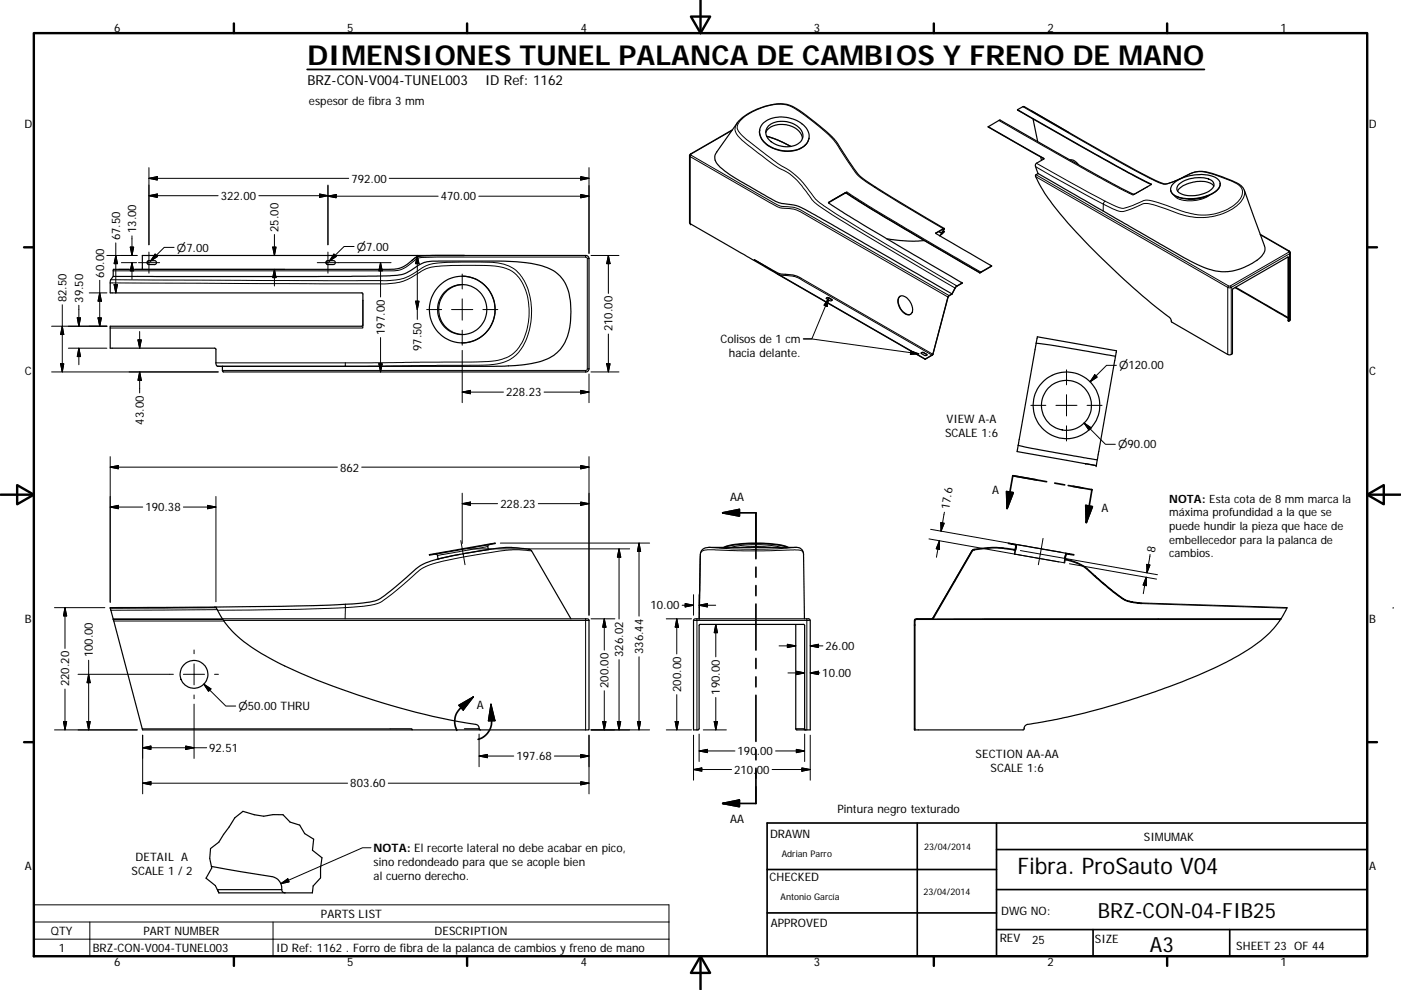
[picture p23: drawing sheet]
<svg xmlns="http://www.w3.org/2000/svg" width="297mm" height="210mm" viewBox="0 0 297 210" stroke-linecap="round" stroke-linejoin="round" font-family="sans-serif">
<defs><g id="words">
<text font-size="5.8" x="65.2" y="13.8">DIMENSIONES TUNEL PALANCA DE CAMBIOS Y FRENO DE MANO</text>
<text font-size="4.8" x="215.7" y="185.3">Fibra. ProSauto V04</text>
<g font-size="4.4">
<text x="232.8" y="194.6">BRZ-CON-04-FIB25</text>
<text x="243.8" y="201.8">A3</text>
</g>
<g font-size="2.9">
<text x="65.2" y="18.1">BRZ-CON-V004-TUNEL003</text>
<text x="102.8" y="18.1">ID Ref: 1162</text>
</g>
<g font-size="2.5">
<text x="24.2" y="6.8">6</text>
<text x="73.6" y="6.8">5</text>
<text x="123.1" y="6.8">4</text>
<text x="172.6" y="6.8">3</text>
<text x="222.1" y="6.8">2</text>
<text x="271.5" y="6.8">1</text>
<text x="65.5" y="22.2">espesor de fibra 3 mm</text>
<text x="5.2" y="27.1">D</text>
<text x="290.2" y="27.1">D</text>
<text x="74.5" y="38.7">792.00</text>
<text x="46.8" y="42.4">322.00</text>
<text x="93.5" y="42.5">470.00</text>
<text x="25.5" y="50.9" transform="rotate(-90 25.5 50.9)">67.50</text>
<text x="28.9" y="49.4" transform="rotate(-90 28.9 49.4)">13.00</text>
<text x="59.1" y="49.2" transform="rotate(-90 59.1 49.2)">25.00</text>
<text x="22.1" y="58.9" transform="rotate(-90 22.1 58.9)">60.00</text>
<text x="14.1" y="64.1" transform="rotate(-90 14.1 64.1)">82.50</text>
<text x="17.6" y="64.2" transform="rotate(-90 17.6 64.2)">39.50</text>
<text x="81.6" y="71.1" transform="rotate(-90 81.6 71.1)">197.00</text>
<text x="129.9" y="70.3" transform="rotate(-90 129.9 70.3)">210.00</text>
<text x="89.4" y="74.4" transform="rotate(-90 89.4 74.4)">97.50</text>
<text x="152.7" y="72.8">Colisos de 1 cm</text>
<text x="154.6" y="75.8">hacia delante.</text>
<text x="5.3" y="79.6">C</text>
<text x="290.3" y="79.6">C</text>
<text x="107.3" y="84.1">228.23</text>
<text x="200.7" y="89.7">VIEW A-A</text>
<text x="30.5" y="90" transform="rotate(-90 30.5 90)">43.00</text>
<text x="200.4" y="92.6">SCALE 1:6</text>
<text x="72.1" y="100">862</text>
<text x="106.1" y="107.7">228.23</text>
<text x="154.8" y="106.3">AA</text>
<text x="210.4" y="104.7">A</text>
<text x="30.8" y="108.4">190.38</text>
<text x="201.2" y="108.2" transform="rotate(-80 201.2 108.2)">17.6</text>
<text x="233.5" y="108.5">A</text>
<text x="244.8" y="117.2" transform="rotate(-80 244.8 117.2)">8</text>
<text x="137.9" y="129.3">10.00</text>
<text x="5.3" y="132.1">B</text>
<text x="175" y="137.9">26.00</text>
<text x="290.3" y="132.1">B</text>
<text x="19.7" y="139.4" transform="rotate(-90 19.7 139.4)">100.00</text>
<text x="132.1" y="139.3" transform="rotate(-90 132.1 139.3)">326.02</text>
<text x="136.4" y="138.7" transform="rotate(-90 136.4 138.7)">336.44</text>
<text x="174.3" y="143.6">10.00</text>
<text x="14.7" y="145.6" transform="rotate(-90 14.7 145.6)">220.20</text>
<text x="129" y="145.9" transform="rotate(-90 129 145.9)">200.00</text>
<text x="144.4" y="146.8" transform="rotate(-90 144.4 146.8)">200.00</text>
<text x="152.7" y="147.3" transform="rotate(-90 152.7 147.3)">190.00</text>
<text x="101.1" y="150.3">A</text>
<text x="44.4" y="159.5">92.51</text>
<text x="109.5" y="161.2">197.68</text>
<text x="156.4" y="160.2">190.00</text>
<text x="206.9" y="160.8">SECTION AA-AA</text>
<text x="74.2" y="167">803.60</text>
<text x="155.7" y="164.1">210.00</text>
<text x="210" y="163.7">SCALE 1:6</text>
<text x="177.5" y="172.3">Pintura negro texturado</text>
<text x="154.8" y="174.6">AA</text>
<text x="163.3" y="177.7">DRAWN</text>
<text x="242.5" y="178.3">SIMUMAK</text>
<text x="5.3" y="184.5">A</text>
<text x="27.9" y="185.5">SCALE 1 / 2</text>
<text x="28.8" y="182.5">DETAIL A</text>
<text x="79.2" y="180.7">NOTA: El recorte lateral no debe acabar en pico,</text>
<text x="79.2" y="183.6">sino redondeado para que se acople bien</text>
<text x="290.3" y="184.5">A</text>
<text x="79.2" y="186.6">al cuerno derecho.</text>
<text x="163.2" y="187">CHECKED</text>
<text x="68" y="194.6">PARTS LIST</text>
<text x="163.4" y="196.6">APPROVED</text>
<text x="212.3" y="194">DWG NO:</text>
<text x="10.8" y="198.3">QTY</text>
<text x="12.4" y="201.9">1</text>
<text x="19.7" y="201.9">BRZ-CON-V004-TUNEL003</text>
<text x="30.4" y="198.2">PART NUMBER</text>
<text x="58.5" y="201.9">ID Ref: 1162 . Forro de fibra de la palanca de cambios y freno de mano</text>
<text x="92.1" y="198.3">DESCRIPTION</text>
<text x="212" y="199.7">REV</text>
<text x="218.8" y="200.2">25</text>
<text x="232.2" y="200">SIZE</text>
<text x="262.1" y="201.4">SHEET 23 OF 44</text>
<text x="24.2" y="204.9">6</text>
<text x="73.6" y="204.9">5</text>
<text x="123.1" y="204.9">4</text>
<text x="172.6" y="204.9">3</text>
<text x="222.1" y="204.9">2</text>
<text x="271.5" y="204.9">1</text>
</g>
<g font-size="2.4">
<text x="247.9" y="106.6">NOTA: Esta cota de 8 mm marca la</text>
<text x="247.9" y="109.5">máxima profundidad a la que se</text>
<text x="247.9" y="112.4">puede hundir la pieza que hace de</text>
<text x="247.9" y="115.3">embellecedor para la palanca de</text>
<text x="247.9" y="118.2">cambios.</text>
</g>
<g font-size="2.3">
<text x="37.5" y="53.4">⌀7.00</text>
<text x="75.6" y="53.2">⌀7.00</text>
<text x="237.3" y="78.4">⌀120.00</text>
<text x="237" y="95.1">⌀90.00</text>
<text x="50.6" y="150.6">⌀50.00 THRU</text>
</g>
<g font-size="1.9">
<text x="165.7" y="181.7">Adrian Parro</text>
<text x="195.9" y="180.4">23/04/2014</text>
<text x="165.5" y="191">Antonio García</text>
<text x="195.8" y="189.9">23/04/2014</text>
</g>
</g></defs>
<g fill="none" stroke="#000" stroke-width=".25">
<path d="M155.3 27.5l-9.1 5.3v14.5l.2 .2M161.1 27.6a3.5 3.5 0 0 0 2.2 3.6 6.7 6.7 0 0 0 7.4-.4l.6-.8 .2-.7M161.9 26.1a6.7 6.7 0 0 1 9.4 1.6 2.78 2.78 0 0 1-1.8 3.9 7 7 0 0 1-8-2.2 2.56 2.56 0 0 1 .4-3.3zM162.4 28.1a3.8 3.8 0 0 1 4.6-1.6 3.6 3.6 0 0 1 3.1 2.9M162.5 28.9l2.8 1 2.4 1.2-2.6-1.3zM162.9 26.7a5 5 0 0 1 7.1 1.2 2.24 2.24 0 0 1-2 3.1 5 5 0 0 1-5.5-2.2 1.87 1.87 0 0 1 .4-2.1zM209.5 26.9l11.8 6.7v.1l-1.7 1.1v.5l.5 1.5M209.5 26.9l11.8 6.8M215.7 23.3l1.4-.7 23.6 13.4 4.4 2.3 1.7 .7a12.4 12.4 0 0 0 5.3-2 5.8 5.8 0 0 1 4.8-.3l5.2 2a3.1 3.1 0 0 1 1.7 1.7l4.3 11.9a1.98 1.98 0 0 1-.8 2.2 11.2 11.2 0 0 1-10.3 2.8 38.2 38.2 0 0 1-9.2-4.5l-27.7-16M215.7 23.3l18.2 10.4 10.2 5.4M215.7 23.3l20.9 11.8 7.5 4-3.8 2.1-6.6-3.5-21.7-12.3-2.5 1.5M218.6 23.5h.1"/>
<path d="M218.7 23.5l7.9 4.6M219 25.3l1 4.7M220.1 36.8l-.5 .4a30.1 30.1 0 0 0 6 9.1 167.4 167.4 0 0 0 22.6 21.3l.2 .7 11.9 6.9 .5 .1 .4-.2 .1-.1 .1-13.7 11.7-6.8 .1 13.6 .3-.1 .1-14.5-6.4-3.8M220.7 33.3l.1 .7M221.3 33.7h.1M226.8 33.9a1.92 1.92 0 0 1 1.9 1M248.8 38.9a8.9 8.9 0 0 1 9.2-1 1.49 1.49 0 0 1-.1 2.5 9.3 9.3 0 0 1-8.8 1.1 1.47 1.47 0 0 1-.3-2.6zM250 39a6.7 6.7 0 0 1 7-.6 1.21 1.21 0 0 1-.5 2 6.5 6.5 0 0 1-6.7 .3 1.09 1.09 0 0 1 .2-1.7zM257.4 39.5a4.5 4.5 0 0 0-4.7-.8 4.2 4.2 0 0 0-3 1.8M258.7 38.8a2.66 2.66 0 0 1-2.1 2.5 8.5 8.5 0 0 1-7.9-.1l-.5-.9M24 58.6l-.6 1v2.5h53.4l.1 .2v6.7l-.2 .2h-53.3v4.7h22.1l.3 .2v3a.59 .59 0 0 0 .8 .6h.6M24 58.6l.1-1.5h58.3a6.4 6.4 0 0 0 5.4-2.3l.5-.3a5.4 5.4 0 0 1 2.8-.3h33.1a.69 .69 0 0 1 .7 .7v23.5l-.5 .5h-77.1l-.1-.3v-.9"/>
<path d="M24 58.6l57.9-.1a9.1 9.1 0 0 0 6.3-1.9 8.4 8.4 0 0 1 5.7-1.2h5.9a65.8 65.8 0 0 1 14.6 .9 7.9 7.9 0 0 1 6.5 7.5 15.2 15.2 0 0 1-1.6 9.6 9.1 9.1 0 0 1-6.6 3.7 78.2 78.2 0 0 1-14.5 .6h-51M31.3 55.5l.2-.2h1.3a.41 .41 0 0 1 .4 .4 .41 .41 0 0 1-.4 .4h-1.3l-.3-.3zM69.2 55.5l.2-.2h1.3a.41 .41 0 0 1 .4 .4 .41 .41 0 0 1-.4 .4h-1.3l-.3-.3zM87.3 55.3a3.9 3.9 0 0 1 3.5-1.1h7.7h-68.3l-.1 2.9M98 58.6h.1M98 58.6a7.1 7.1 0 0 1 7 7.1 7.1 7.1 0 0 1-7 7M146.4 47.5l49.7 28.7M146.4 47.5h.1M160 55.1l4 2.3a4.3 4.3 0 0 0 2.8 .8l1.4 .1 1.7 .7M160 55.1l5.2 3.2 31 17.9M160 55.1l-.1 .1M175.7 43l3.7-2.1 8.4 5.3 19.9 11.7"/>
<path d="M188.1 50.7a28 28 0 0 0 7.9 .3M199 49.1l.6 .3M199.6 49.4l.5-.9-1.7 1M199.6 49.4h.1M199.6 49.4l.6-.3-1 .9 .9-.8zM199.6 49.4l.6-1-1.8 1.1 11.8 6.9M200 49l.2 .1M200.2 48.5l-15.4-9.3a11.4 11.4 0 0 1-4.8-4.9l-2.5-4.1a39.9 39.9 0 0 0-10-7.8 10.3 10.3 0 0 0-7.5 1 9.2 9.2 0 0 0-3.7 2.7l-4.3 6.1a2.27 2.27 0 0 0 .6 3.2 60.4 60.4 0 0 0 8.5 5.4l1.8 1.1a9.4 9.4 0 0 0 5.4 1.6l1.7 .6 3.7 2 28.1 16.2M207.7 57.8l-20-11.7-8.3-5.2-3.8 2.1 7.5 4.8 20.9 12.2M207.7 57.8v.1M210.2 56.4l-2.5 1.5M210.2 56.4l-2.5 1.4"/>
<path d="M256 41.6a7.9 7.9 0 0 1-4 .6M273.1 54.5l.1 13.6M93.3 60.4a7 7 0 0 1 10.1 .8 7 7 0 0 1-1.3 10.1 7 7 0 0 1-10-1.9 7.1 7.1 0 0 1 1.2-9zM98 72.7h.1M98.1 60.3a5.3 5.3 0 0 0-5.1 5.3 5.3 5.3 0 0 0 5.1 5.4M175.2 63.2l.5-.1 .7 .5a.29 .29 0 0 1-.2 .2 .29 .29 0 0 1-.3 0zM175.2 63.3l.5-.1 .7 .5M190.7 62.9a1.67 1.67 0 0 1 2.2 1 2.2 2.2 0 0 1 .2 2.8 2.08 2.08 0 0 1-2.4-1.6l-.3-1.5zM190.9 62.8a2.18 2.18 0 0 0 .2 2.9l1 .9 .5 .1h.5M195.3 74.9l.4-.1 .7 .4M195.4 74.8h.4l.7 .4a.31 .31 0 0 1-.2 .2 .31 .31 0 0 1-.3 0l-.6-.4zM196.2 76.2h-.1"/>
<path d="M196.4 75.2l.2 .1M201.8 62.3l-.8 .6-3.2 12.2-1.6 1.1M204 60l-1.2 .8-.9 1.5-.9 .6-3.2 12.3-1.7 1M204 60l-1.4 .8-.8 1.5M219.7 72.8l3.8 .5 13 2.3M219.7 72.8l.2-1.4 16.8 3-.2 1.2M219.7 72.8l-3.8 21.7M236.5 75.6l-3.9 21.9M261.8 61l11.3 6.5M262 60.9l11.1 6.5M215.9 94.5l16.7 3M215.9 94.5l-.3 1.3 14.6 2.6"/>
<path d="M230.2 98.4h.1M230.2 98.4l2.2 .4zM232.4 98.7h.1M232.4 98.8h.1M232.6 97.5l-.2 1.2M91 117.6l13-2.3 .9-.1 .1 .1-13.6 2.4-.3 .1zM92.3 117.5l.4 .2 .2 .9M97.5 117.6l-4.9 1M103.7 115.5l-.3 .3 .1 .8M103.7 116.5l-5.6 1M148.5 118l-.3 13.3M153.5 116.1a22.6 22.6 0 0 1 8.9-.8l3.2 .3 1.5 .5"/>
<path d="M153.6 116.1a27.9 27.9 0 0 1 13.3 0M206.6 116.5h.1M206.6 116.5l-.5 .3-8.4 14.5M215 116.7h.1M215 116.5l.2 .1M215.1 116.7a20.6 20.6 0 0 0-8.7 0l-8.6 14.6-3.6 .1-.2 .2v.8h-.1v-.8l.2-.3h3.6M215.3 116.7l.2-1.2-1.7-.3v.1l1.4 .3v1a19.8 19.8 0 0 0-9 .1l-8.5 14.6M215.5 115.5l10.5 1.8M225.7 118.6l.3-1.3 1.7 .3v.2l-1.5-.2-.3 1a10.8 10.8 0 0 1 6.3 3.6l.8 .7a29.9 29.9 0 0 0 5.8 4.4l3 .6a6.7 6.7 0 0 1-5.4-2.1l-4.7-3.9a10.2 10.2 0 0 0-5.7-3.2h.1M225.9 118.6h.2M23.4 129l.6 2.3M24 131.3v.1"/>
<path d="M24 131.3h23.2M24 131.4l6.2 23.4h57.2M24 131.4h23.2M45.8 128.8a436.1 436.1 0 0 0 30.4-.8l1.5-.2a7.5 7.5 0 0 0 5.1-2.4l4.5-4a10.1 10.1 0 0 1 5.7-2.8 82 82 0 0 1 15.4-2.5l2.2 .2a3.3 3.3 0 0 1 2.1 .5l8.3 14.5M45.8 128.8l-20.7 .1h-1.7v.1M45.8 128.8l1.4 2.5M45.8 128.9l-22.4 .1M47.2 131.3h77.1a.44 .44 0 0 1 .6 .3v23.2h-23.1M47.2 131.3a22.7 22.7 0 0 0 8.3 7.3 122.4 122.4 0 0 0 25.6 10.5 160.2 160.2 0 0 0 20.2 4.7l.2 .3 .1 .5M147.2 131.3h24.4l.2 .3v23.2h-.4a.58 .58 0 0 1-.8-.2l-.1-22.1-22.1-.1-.2 .3v21.9a.65 .65 0 0 1-.9 .2h-.3v-23.3zM148.3 128.9l.2-10.9a1.63 1.63 0 0 1 1.8-1.9h18.5a1.4 1.4 0 0 1 1.6 1.5l.2 13.7M168.7 132.4v22.2"/>
<path d="M193.9 132.4v22.4h.1M194 132.4v22.4M197.6 131.4h73.9M241.8 127.9h.2M241.8 128h.2M271.5 131.3h-73.7M271.5 131.3v.1M271.5 131.3h.1M271.5 131.4a22.8 22.8 0 0 1-7.3 6.7 109.9 109.9 0 0 1-21.1 9.2l-5.8 1.9-7.3 2-6 1.4-6.1 1a1.04 1.04 0 0 0-.8 1.1l-23.1 .1M271.6 131.3h-.1M272.9 128.9l-1.3 2.4M295.4 128.9v.1"/>
<path d="M82.7 154.6h4.6l.1 .2h14.4M97.3 149.6l3.1-1.8-2.2 2.8zM98.5 154.6h3.1M100.4 147.8l-2.7 2.3M101.6 154.6l.2 .2M104.1 149.4l.1 3.5M104.1 149.4l.8 3.5h-1.4zM168.7 154.6l.2 .2h1.7M168.7 154.6h1.8l.1 .2h.2M44.8 183.8l-.3-1.7 .1-2.1 1.8-1.4 3.4-5.1 1.7-1.4 2.4 .7 2 .3 2-.3h2.1l1.5 1.6 2 .6 1.1 1.8 1.9 1.2-.3 2.3 2.1 1.6-.3 2.2v2.1l-1.6 1.7-.2 1.5h-5.8M44.8 183.8l.1 .3-1.2 2.2 2 1.5 .7 1.6M44.8 183.8l12.8 2.1a2.49 2.49 0 0 1 2.1 2.8"/>
<path d="M46.4 189.4h14M59.7 188.7l.3 .5 .4 .2M59.7 188.7h-13.6l.3 .7"/>
<circle cx="98" cy="65.6" r="5.3"/>
<circle cx="226.1" cy="86" r="5.3"/>
<circle cx="226.1" cy="86" r="7.1"/>
<circle cx="41.1" cy="143" r="2.95"/>
</g>
<g fill="none" stroke="#000" stroke-width=".21">
<path d="M31.6 35.6v16.3M31.6 37.8l1.8-.3v.7zM31.6 37.8h42.3M69.5 39.2v12.7M123.1 37.5l1.8 .3-1.8 .4zM124.9 35.6v18.1M124.9 37.8h-42.4M146.2 33l.1 .2 19 10.8a10 10 0 0 1 4.7 1.1l31 17.9M146.4 32.7h.1v.2M146.5 32.9l-.2 .2v14.4M146.5 32.9l18.5 10.6 .7 .3 2.4 .1 .8 .3a30.4 30.4 0 0 1 5.5 3l26.8 15.5M155.2 27.7l-8.7 5"/>
<path d="M156.3 26.1a2.06 2.06 0 0 0 .4 3l4.1 3.4a30.4 30.4 0 0 0 6.6 4.4 32.2 32.2 0 0 1 5 5.7l1.6 1.4 3.9 2.5 24.6 14.6M185.5 39.8l-2.8-1.9-1.1-1-4.4-6.6a40.9 40.9 0 0 0-9.6-7.8 9.1 9.1 0 0 0-7.3 .9 7.1 7.1 0 0 0-4 3.3v.6l.3 .5a48.5 48.5 0 0 0 7.8 6.5l.7 .5a18.2 18.2 0 0 1 7.5 7l1.2 1.3 3.3 2.2 25.8 15.4M185.5 39.8l14.5 8.7M185.7 39.7l-.2 .1M211.8 25.5l18.8 10.8 9.6 5.1 3.1-1.8M216.9 22.6l22 12.7 6.7 3.4a2.93 2.93 0 0 0 3.1-.1l2.3-1.1a6.3 6.3 0 0 1 6.3-.5l.6 .2a15.4 15.4 0 0 1 4.9 2.2l.2 .2a2.37 2.37 0 0 1-.6 3.3 11.4 11.4 0 0 1-12 1.8l-3-1.1a12.1 12.1 0 0 0-4.6-1.1l-2.6 1.1a4.1 4.1 0 0 1-2.4 .6l-1.1-.4-2.4-1.1M219.6 35.3l14.3 8 .4-.6M219.6 37.5l40.7 23.5v14.2M219.6 37.1l40.9 23.5M219.7 34.6l14.6 8.1M221.3 33.6v.1M244 39v.1"/>
<path d="M21.1 59.5v9.7M22.6 54.2h6.5M23.5 59.3l55.8 .2a18.8 18.8 0 0 0 7.1-.8l.7-.4a14.6 14.6 0 0 1 4.7-2.4 87.4 87.4 0 0 1 13.8-.1 7.3 7.3 0 0 1 6.3 5.4 14.8 14.8 0 0 1-2.1 13.7 8.3 8.3 0 0 1-6.2 2.5l-30.4 .3M24.6 51.5v10.6M24.6 54.2l.3 1.7h-.7zM25.2 57.1h2.1M25.7 55.7h3.3M27.6 52.4h.7l-.3 1.8zM28 50v4.2M28 55.7v3.5M28 55.7l.3 1.7h-.7zM28.7 57.1h2.8"/>
<path d="M29.4 55.7h4.4M31.2 55.8l.3 .3M31.5 55.3l-.3 .3M31.6 53.5v4.4M31.6 41.5l1.8-.4v.8zM31.6 41.5h14.6M31.7 57.1h28.7M31.8 56.1h-.1M32.9 53.9l.5 .5-1.5 1zM36.9 52.5h-2.1l-2.9 2.9M57.8 52.4h.7l-.3 1.8zM58.2 49.7v4.5"/>
<path d="M58.2 57.1v3.6M58.2 57.1l.3 1.8h-.7zM67.3 55.7h15.6M67.8 41.1l1.7 .4-1.7 .4zM69.1 55.8l.3 .3M69.4 55.3l-.3 .3M69.5 41.6h23.4M69.5 41.5h-14.6M69.5 41.6l1.8-.3v.7zM69.5 53.5v4.4M69.7 56.1h-.1M70.8 53.9l.5 .5-1.5 1z"/>
<path d="M75.1 52.3h-2.1l-3.2 3.1M80.7 55.7v7.3M80.7 55.7l.3 1.7h-.7zM88.5 54.2v13.6M88.5 54.2l.3 1.7h-.7zM98 58.1v3.2M101.5 41.6h23.4M123.1 41.3l1.8 .3-1.8 .4zM124.2 54.2v.3M124.2 54.5l.2 .1a.29 .29 0 0 0 .2 .3 .29 .29 0 0 0 .3 0M124.2 54.5l-34.7 .1-1.2 .3-1.5 1.2a5.5 5.5 0 0 1-4.4 1.3h-58.4M124.5 54.9v23.3"/>
<path d="M125.3 54.2h5.9M129 54.2l.3 1.7h-.7zM129 54.2v8M159.9 55.2v.1M165.2 58.3l.6 .1a8.2 8.2 0 0 1 3.9 .8l27.9 16.1M169.9 59l27.9 16.1M175.7 42.9v.1M176.4 42.5l3.1-1.8 6.9 4.4 21.6 12.6M179.2 40.9v.1M179.4 40.9v.1M198.5 49.4h-.1M199.9 48.6l.2 .1"/>
<path d="M199.9 49l.2 .1M200 49.2l.1 .1M249 41.4a4.4 4.4 0 0 0 3.8 1.2l.4-.1a6.8 6.8 0 0 0 2.8-.8M255.9 41.6l.1 .1M256.5 41.4l-.5 .3M263.8 40.4a3.9 3.9 0 0 1-2 3.6 13.7 13.7 0 0 1-13.9 .6 16.6 16.6 0 0 0-4.9-1.4 6.3 6.3 0 0 0-2.9 1 4 4 0 0 1-2.8 .6l-3.4-1.5v1.4M267.2 49.8l6 3.5M273.1 54.6h.1M273.2 53.3l.2 .5 .2-.2M273.2 53.5l-12.3 7.1M273.4 53.3h-.2M10.9 69.2h11.8"/>
<path d="M10.9 78.9h35.4M12.8 77.2h.7l-.3 1.7zM13.2 64.6v14.3M13.2 69.2l.3 1.8h-.7zM14.5 73.9h8.2M16.4 67.4h.7l-.4 1.8zM16.7 64.7v4.5M16.7 73.9v3.5M16.7 73.9l.4 1.7h-.7zM18.9 62.1h3.8M20.8 67.4h.7l-.4 1.8zM21.1 62.1l.4 1.8h-.7z"/>
<path d="M23.4 60l55.4 .2a19.9 19.9 0 0 0 7.2-.7l.8-.4a13.8 13.8 0 0 1 5.7-2.6 81.9 81.9 0 0 1 13.6 .1 6.6 6.6 0 0 1 5.3 4.9 13.9 13.9 0 0 1-1.9 12.9 8.1 8.1 0 0 1-6.1 2.3l-30.2 .3M24.2 60.3h.7l-.3 1.8zM29.2 72.1h.8l-.4 1.8zM29.6 78.9l.4 1.8h-.8zM29.6 70.3v3.6M29.6 78.9v4.4M45.8 77h27.4M47.2 78.6h77M73.2 77v.7h-27.1M76.9 63.7v5.9h-53.5M80.3 77.2h.7l-.3 1.7zM80.7 71.6v7.3"/>
<path d="M88.1 63.9h.7l-.3 1.8zM90.5 65.7h3.1M95.7 65.7h4.5M98 74.3v11.1M98 63.4v4.5M98 70v3.2M102.4 65.7h3.2M124.9 79.3v6.1M124.9 78.2h-.4v.2l-.3 .2v.3M125.3 78.9h5.9M128.6 77.2h.7l-.3 1.7zM129 70.8v8.1"/>
<path d="M170.3 71.9h1.8l22.7 3.2M175.7 63.1l-3.6 8.8h-1.7M175.7 63.2l-.3 1.8-.7-.3zM176.3 63.5v.1M193.1 74.4l1.7 .7-1.8 .1zM195.8 74.8h.1M196.4 75.1v.1M226.1 78.4v3.2M232.1 79.5l.5 .5-1.5 1zM236.7 77.5h-2.1l-3.5 3.5M260.5 60.6a.38 .38 0 0 1 .5 .4 .4 .4 0 0 1-.7-.2zM261 61l12.4-7.2v14.2"/>
<path d="M261 61v14.2M273.1 68h.1M23.4 99.1l1.7-.4v.7zM23.4 99.1h48.1M23.4 96.9v30.8M98 83.2l1.8-.4v.7zM106.7 83.2h-8.7M115.4 83.2h9.5M123.1 82.8l1.8 .4-1.8 .3zM123.1 98.7l1.8 .4-1.8 .3zM124.9 99.1h-48.2M124.9 96.9v33.6"/>
<path d="M218.6 86h3.1M223.9 86h4.4M226.1 83.7v4.5M226.1 90.3v3.2M229.8 89.7l4.6 4.5h2.1M229.8 89.7l1.5 1-.4 .5zM230.5 86h3.2M23.4 107.5l1.7-.3v.7zM23.4 107.5h6.9M44 107.2l1.8 .3-1.8 .4zM45.8 105.3v22.3M45.8 107.5h-6.9"/>
<path d="M97.7 114.7l.9 5.1M98 104.6v10.7M98 106.8l1.8-.3v.7zM98 106.8h7.5M99.1 116.4h34.4M103.4 115.9l-10.7 1.9M106.1 115.2h31.6M112.7 116.8l-1.8-.1a27.9 27.9 0 0 0-8 .6l-3.8 .7a36.5 36.5 0 0 0-9.2 2.3 22.2 22.2 0 0 0-4.4 3.7 24.2 24.2 0 0 1-5.5 4 28.9 28.9 0 0 1-6.8 .9v2.4M123.1 106.5l1.8 .3-1.8 .4zM124.9 106.8h-10.8M131.3 116.4v14.9M131.3 116.4l.3 1.8h-.7z"/>
<path d="M135.5 115.2l.3 1.7h-.7zM135.5 115.2v15.5M150.3 116.1l9.3 .4 5.2-.1 4-.3M155 116.1a24.3 24.3 0 0 1 10.5 0M157.2 116.1l2.6-.2 3.6 .2M170.4 117.6a1.2 1.2 0 0 0-1.7-1l-6.8 .2-10.1-.2a4.4 4.4 0 0 0-3.1 .5l-.2 .9M197 114.3l23.3 4.1M197.3 112.3l23.4 4.1M199.2 114.7l-.7 3.5M199.2 114.7v1.8l-.7-.1zM199.5 110.9l.7 .1-.7 1.7zM200.2 108.6l-.7 4.1"/>
<path d="M209.5 116.2l-.1 .1M212.7 116.2l-.1 .1M215 116.7h.2l-.1 .8h.1M215.2 117.5l10.4 1.9M215.3 116.6l-.1 .9M215.5 115.5l-.2 1.2 .2-1.2M216.3 116.8l4.2 .7M220.4 118.5l4.1 .7M220.6 117.5l24.8 4.4M220.8 116.4l4.1 .7M221.1 114.2l-.9 5.6M225.8 118.4l-.2 1"/>
<path d="M226 117.3l-.2 1.1 .2-1.1M226.1 118.6l-.2 .1-.2 .7h-.1M226.7 119.6l18.5 3.2M227.2 117.6l-.1 .1M228.5 119.4l-.1 .1M243.1 119.7l.7 .1-.6 1.7zM243.8 117.6l-.6 3.9M11.6 128.9h10.6M13.8 128.9v8.6M13.8 128.9l.3 1.7h-.6zM24.1 131.7h23.4M41.1 137.9v.8"/>
<path d="M45.5 128.8l.1 .1M46.1 129.3l-22.6 .1M47.4 131.6h76.8v23.2M73.2 128.2v.7l-1.6 .1-8.5 .2-17 .2M124.2 131.3a.29 .29 0 0 0 .1 .3 .29 .29 0 0 0 .3 0h.3M125.3 131.3h5.1M128.1 131.3v6.6M128.1 131.3l.4 1.7h-.7zM131.3 139.9v14.9M135.5 139.3v15.5M141.3 131.3h5.3M143.5 131.3v7.4"/>
<path d="M143.5 131.3l.3 1.7h-.7zM144.6 128.4h2.4M145.3 128l1.7 .4-1.7 .3zM147 131.6h.8M147 126.1v4.4M147.8 131.3v.3M147.8 131.6h23.3v23.2M147.8 131.6v23.2M148.2 126.1v5.4M148.2 128.4l1.8-.4v.7zM151.7 128.4h-3.5M151.8 132.4l.3 1.8h-.7z"/>
<path d="M151.8 132.4v6.9M165.2 137h3.5M166.9 136.7l1.8 .3-1.8 .4zM171.1 131.3a.3 .3 0 0 0 .1 .3 .3 .3 0 0 0 .4 0h.2M171.8 137l1.7-.3v.7zM174.5 137h-2.7M194 131.7l-.1 .1M194.4 131.3l-.1 .1M197.6 131.3l-.1 .1M198.2 130.7l-.4 .3M202.5 123.1l-.3 .4M230.5 120.6l-.1 .1"/>
<path d="M232.1 122.1v.1M233.8 123.6v.1M235.6 125l-.1 .1M237.3 126.4v.1M239.5 127.5l-.2 .1M242 128l30.8 1M242 127.9l30.8 1M243 122.4l-.6 3.5M243 122.4l.1 1.8-.7-.1zM11.6 154.8h17.5M13.5 153h.6l-.3 1.8zM13.8 146.2v8.6"/>
<path d="M16.5 143h20.3M18.5 153h.6l-.3 1.8zM18.8 140v14.8M18.8 143l.3 1.8h-.6zM30.2 154.6h52.5M30.2 158.6l1.8-.4v.8zM30.2 158.6h13.6M30.2 155.9v12.5M38.9 143h4.5M39.4 158.2l1.7 .4-1.7 .4zM41.1 140.8v4.5M41.1 147.4v.8"/>
<path d="M41.1 149.4v11.5M43.2 145.1l4.7 4.7h2.1M43.2 145.1l1.5 1-.5 .5zM45.5 143h.8M101.6 155.7v6.9M124.9 155.9v12.5M125.3 154.8h12.4M127.8 153h.7l-.4 1.8zM128.1 146.5v8.3M130.9 153h.7l-.3 1.8zM135.1 153h.7l-.3 1.8zM141.3 154.8h5.3"/>
<path d="M143.1 153h.7l-.3 1.8zM143.5 147.3v7.5M147 155.9v9.6M148.2 159.3l1.8-.4v.7zM148.2 159.3h7.6M148.2 155.7v5.8M149.1 154.8h4.9M151.4 153h.7l-.3 1.8zM151.8 147.9v6.9M164.4 159.3h6.2M168.8 158.9l1.8 .4-1.8 .3zM168.8 142.4l1.8 .3-1.8 .4z"/>
<path d="M170.6 142.7h-3.5M170.6 155.7v5.8M171.8 155.9v9.6M171.8 142.7l1.7-.3v.7zM171.8 142.7h2M30.2 166.1l1.8-.3v.7zM30.2 166.1h43.5M78.7 179.8h-1.8l-17.4 7.6M82.3 166.1h42.6M101.6 160.4l1.8-.4v.7zM101.6 160.4h7.3M117.5 160.4h7.4"/>
<path d="M123.1 165.8l1.8 .3-1.8 .4zM123.1 160l1.8 .4-1.8 .3zM147 163.2l1.8-.3v.7zM147 163.2h8.1M163.7 163.2h8.1M170 162.9l1.8 .3-1.8 .4zM7.2 191.9h134.6v10.9h-134.6zM7.2 195.6h134.6M7.2 199.2h134.6M19 195.6v7.2M57.9 195.6v7.2M59.5 187.4l1.5-1 .3 .6z"/>
</g>
<g fill="none" stroke="#000" stroke-width=".51">
<path d="M148.5 0v7M7.2 7h282.7v195.8h-282.7zM49.6 5v2M99 5v2M146.5 3.5h4.1l-2.1 3.5zM198 5v2M247.5 5v2M5.1 52.5h2.1M289.9 52.5h2M.1 104.9h7.1M3.6 102.9l3.6 2-3.6 2.1zM289.9 104.9l3.5-2v4.1z"/>
<path d="M289.9 104.9h7M5.1 157.4h2.1M289.9 157.4h2M49.6 202.8v2.1M99 202.8v2.1M148.5 202.8l2.1 3.6h-4.1zM148.5 202.8v7.1M198 202.8v2.1M247.5 202.8v2.1"/>
</g>
<g fill="none" stroke="#000" stroke-width=".36">
<path d="M153.2 108.8h7.1v9.7M153.2 108.8l3.6-.7v1.4zM213.4 104.3l1.4 .2-1.3 3.3zM214.7 100.9l7.2 1.3M214.7 100.9l5.1 .9M214.7 100.9l-1.2 6.9M223.6 102.5l2.1 .3M226.5 103l5 .9M227.5 103.1l2.1 .4M230.2 107.2l1.4 .3-1.3 3.3zM231.3 103.8l.2 .1M231.5 103.9l-1.2 6.9"/>
<path d="M160.3 120.3v2.1M160.3 124.2v2.1M160.3 128.1v9.8M160.3 139.7v2.1M97.7 150.1a3.9 3.9 0 0 0-.8 4.8M104.2 152.9a4 4 0 0 1-2.8 3.9M160.3 143.6v2.1M160.3 147.5v9.7M160.3 159v2.2M153.2 170.4l3.6-.7v1.4zM160.3 162.9v7.5h-7.1M162.6 174.6h127.3v28.2h-127.3z"/>
<path d="M194.5 174.6v28.2M211.3 174.6v28.2M162.6 193.6h48.7M162.6 184.4h48.7M211.3 197.2h78.6M211.3 188.7h78.6M211.3 180.2h78.6M231.8 197.2v5.6M260.7 197.2v5.6"/>
</g>
<path d="M97.3 149.6l3.1-1.8-2.2 2.8zM104.1 149.4l.8 3.5h-1.4z" fill="#000" stroke="#000" stroke-width=".25"/>
<path d="M153.2 108.8l3.6-.7v1.4zM213.4 104.3l1.4 .2-1.3 3.3zM230.2 107.2l1.4 .3-1.3 3.3zM153.2 170.4l3.6-.7v1.4z" fill="#000" stroke="#000" stroke-width=".36"/>
<path d="M65.1 14.7h190.3" fill="none" stroke="#000" stroke-width=".38"/>
<g fill="#000" stroke="#000" stroke-width=".21">
<path d="M31.6 37.8l1.8-.3v.7zM123.1 37.5l1.8 .3-1.8 .4zM24.6 54.2l.3 1.7h-.7zM27.6 52.4h.7l-.3 1.8zM28 55.7l.3 1.7h-.7zM32.9 53.9l.5 .5-1.5 1zM31.6 41.5l1.8-.4v.8zM57.8 52.4h.7l-.3 1.8zM58.2 57.1l.3 1.8h-.7zM67.8 41.1l1.7 .4-1.7 .4zM70.8 53.9l.5 .5-1.5 1zM69.5 41.6l1.8-.3v.7z"/>
<path d="M80.7 55.7l.3 1.7h-.7zM88.5 54.2l.3 1.7h-.7zM123.1 41.3l1.8 .3-1.8 .4zM129 54.2l.3 1.7h-.7zM12.8 77.2h.7l-.3 1.7zM13.2 69.2l.3 1.8h-.7zM16.4 67.4h.7l-.4 1.8zM16.7 73.9l.4 1.7h-.7zM20.8 67.4h.7l-.4 1.8zM21.1 62.1l.4 1.8h-.7zM24.2 60.3h.7l-.3 1.8zM29.2 72.1h.8l-.4 1.8z"/>
<path d="M80.3 77.2h.7l-.3 1.7zM88.1 63.9h.7l-.3 1.8zM128.6 77.2h.7l-.3 1.7zM175.7 63.2l-.3 1.8-.7-.3zM193.1 74.4l1.7 .7-1.8 .1zM232.1 79.5l.5 .5-1.5 1zM23.4 99.1l1.7-.4v.7zM29.6 78.9l.4 1.8h-.8zM98 83.2l1.8-.4v.7zM123.1 82.8l1.8 .4-1.8 .3zM123.1 98.7l1.8 .4-1.8 .3zM229.8 89.7l1.5 1-.4 .5z"/>
<path d="M23.4 107.5l1.7-.3v.7zM44 107.2l1.8 .3-1.8 .4zM98 106.8l1.8-.3v.7zM123.1 106.5l1.8 .3-1.8 .4zM131.3 116.4l.3 1.8h-.7zM135.5 115.2l.3 1.7h-.7zM199.2 114.7v1.8l-.7-.1zM199.5 110.9l.7 .1-.7 1.7zM243.1 119.7l.7 .1-.6 1.7zM13.8 128.9l.3 1.7h-.6zM128.1 131.3l.4 1.7h-.7zM143.5 131.3l.3 1.7h-.7z"/>
<path d="M145.3 128l1.7 .4-1.7 .3zM148.2 128.4l1.8-.4v.7zM151.8 132.4l.3 1.8h-.7zM166.9 136.7l1.8 .3-1.8 .4zM171.8 137l1.7-.3v.7zM243 122.4l.1 1.8-.7-.1zM13.5 153h.6l-.3 1.8zM18.5 153h.6l-.3 1.8zM18.8 143l.3 1.8h-.6zM30.2 158.6l1.8-.4v.8zM39.4 158.2l1.7 .4-1.7 .4zM43.2 145.1l1.5 1-.5 .5z"/>
<path d="M127.8 153h.7l-.4 1.8zM130.9 153h.7l-.3 1.8zM135.1 153h.7l-.3 1.8zM143.1 153h.7l-.3 1.8zM148.2 159.3l1.8-.4v.7zM151.4 153h.7l-.3 1.8zM168.8 158.9l1.8 .4-1.8 .3zM168.8 142.4l1.8 .3-1.8 .4zM171.8 142.7l1.7-.3v.7zM30.2 166.1l1.8-.3v.7zM101.6 160.4l1.8-.4v.7zM123.1 165.8l1.8 .3-1.8 .4z"/>
<path d="M123.1 160l1.8 .4-1.8 .3zM147 163.2l1.8-.3v.7zM170 162.9l1.8 .3-1.8 .4zM59.5 187.4l1.5-1 .3 .6z"/>
</g>
<use href="#words"/>
</svg>
